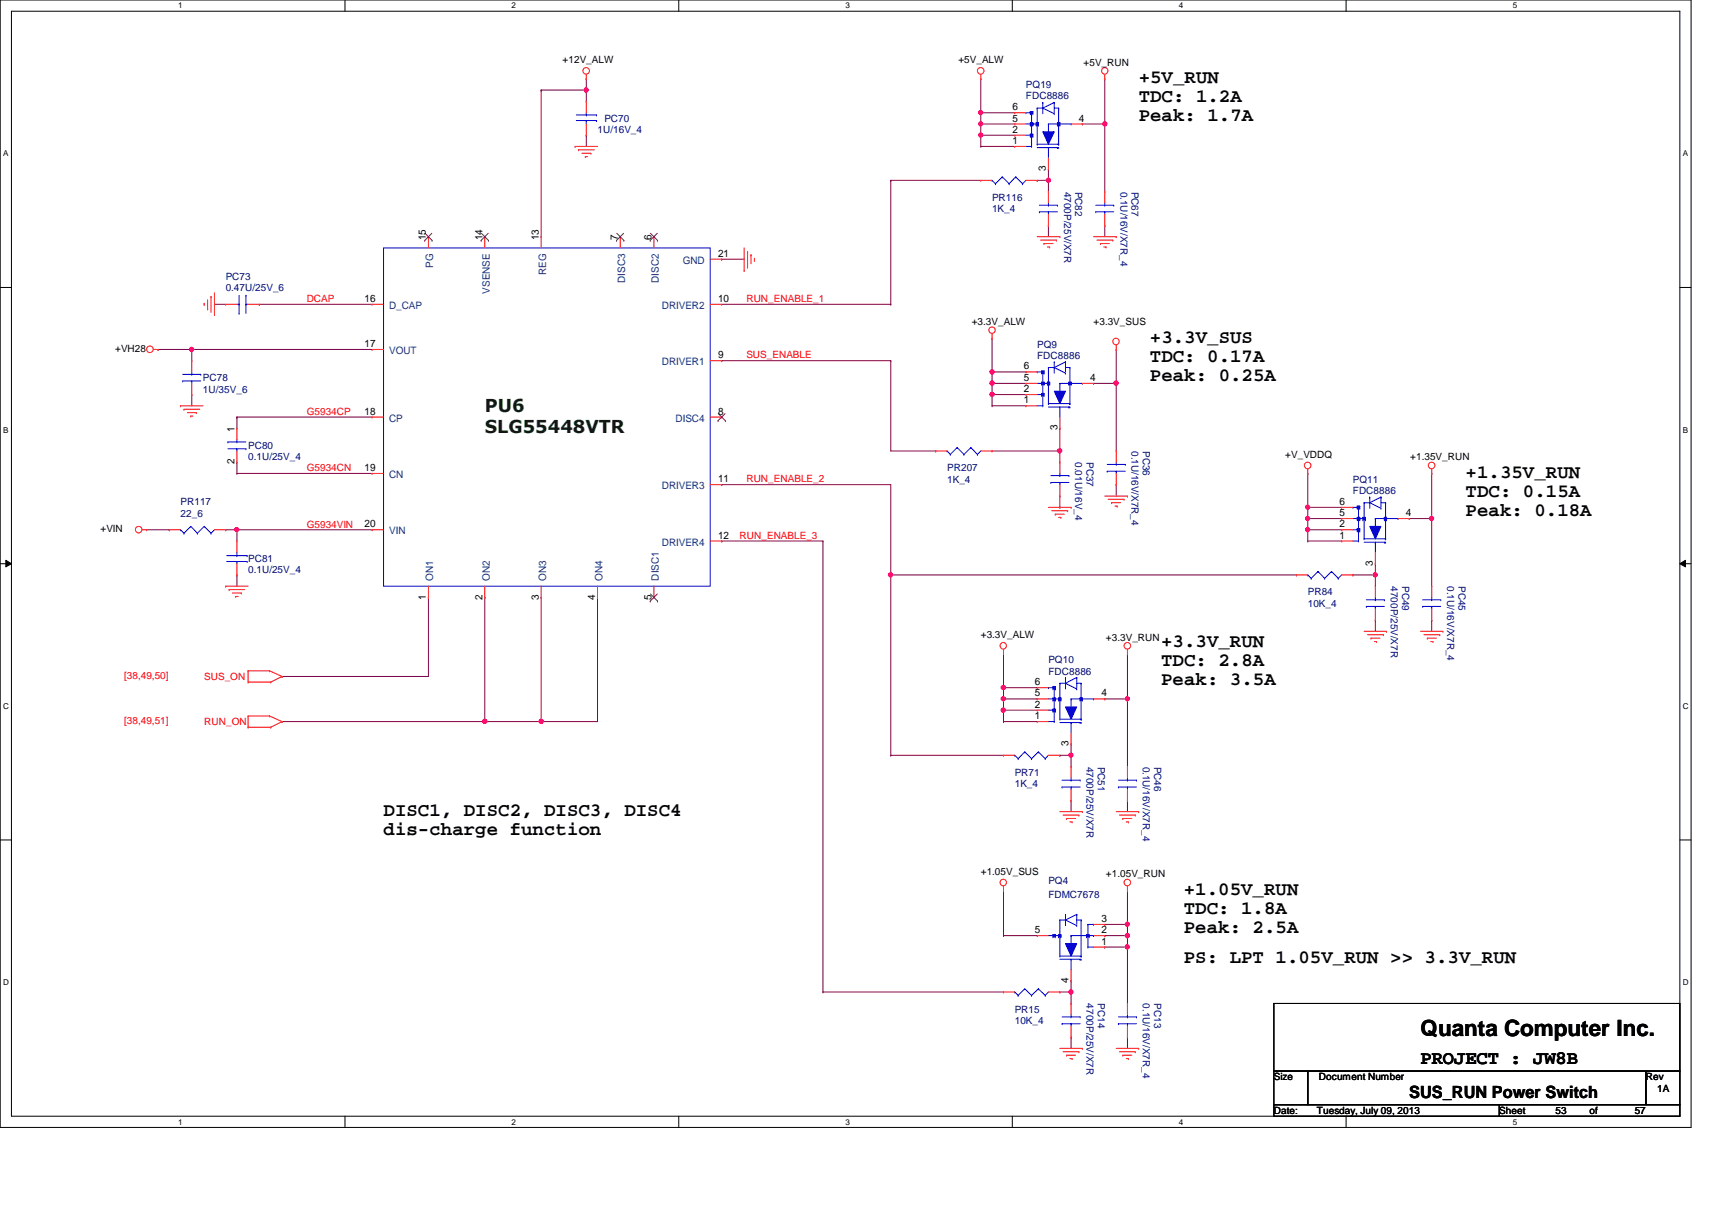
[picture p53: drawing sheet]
<svg xmlns="http://www.w3.org/2000/svg" width="297mm" height="210mm" viewBox="0 0 297 210" stroke-linecap="round" stroke-linejoin="round" font-family="sans-serif">
<defs><g id="words">
<text font-size="3.9" x="246.5" y="179.7">Quanta Computer Inc.</text>
<g font-size="3.3">
<text x="197.6" y="14.4">+5V_RUN</text>
<text x="197.6" y="17.7">TDC: 1.2A</text>
<text x="197.6" y="21">Peak: 1.7A</text>
<text x="199.5" y="59.4">+3.3V_SUS</text>
<text x="199.5" y="62.7">TDC: 0.17A</text>
<text x="199.5" y="66">Peak: 0.25A</text>
<text x="254.3" y="82.9">+1.35V_RUN</text>
<text x="254.3" y="86.2">TDC: 0.15A</text>
<text x="254.3" y="89.5">Peak: 0.18A</text>
<text x="201.5" y="112.2">+3.3V_RUN</text>
<text x="201.5" y="115.5">TDC: 2.8A</text>
<text x="201.5" y="118.8">Peak: 3.5A</text>
<text x="66.5" y="141.6">DISC1, DISC2, DISC3, DISC4</text>
<text x="66.5" y="144.9">dis-charge function</text>
<text x="205.4" y="155.2">+1.05V_RUN</text>
<text x="205.4" y="158.5">TDC: 1.8A</text>
<text x="205.4" y="161.8">Peak: 2.5A</text>
<text x="205.4" y="167">PS: LPT 1.05V_RUN &gt;&gt; 3.3V_RUN</text>
<text x="246.5" y="184.6">PROJECT : JW8B</text>
</g>
<g font-size="3.1" fill="#004000">
<text x="84.1" y="71.5">PU6</text>
<text x="84.1" y="75.1">SLG55448VTR</text>
</g>
<text font-size="2.9" x="244.5" y="190.5">SUS_RUN Power Switch</text>
<g font-size="1.8">
<text x="175.7" y="19.1">6</text>
<text x="175.7" y="21.1">5</text>
<text x="175.7" y="23">2</text>
<text x="187.2" y="21.1">4</text>
<text x="175.7" y="25">1</text>
<text x="181.5" y="29.7" transform="rotate(-90 181.5 29.7)">3</text>
<text x="73.9" y="41.7" transform="rotate(-90 73.9 41.7)">15</text>
<text x="83.7" y="41.7" transform="rotate(-90 83.7 41.7)">14</text>
<text x="93.5" y="41.7" transform="rotate(-90 93.5 41.7)">13</text>
<text x="107.2" y="41.7" transform="rotate(-90 107.2 41.7)">7</text>
<text x="113" y="41.7" transform="rotate(-90 113 41.7)">6</text>
<text x="124.6" y="44.5">21</text>
<text x="63.2" y="52.4">16</text>
<text x="124.6" y="52.4">10</text>
<text x="63.2" y="60.2">17</text>
<text x="124.6" y="62.1">9</text>
<text x="177.6" y="64.1">6</text>
<text x="63.2" y="71.9">18</text>
<text x="124.6" y="71.9">8</text>
<text x="177.6" y="66.1">5</text>
<text x="177.6" y="68">2</text>
<text x="177.6" y="70">1</text>
<text x="189.1" y="66.1">4</text>
<text x="40.7" y="74.9" transform="rotate(-90 40.7 74.9)">1</text>
<text x="183.5" y="74.7" transform="rotate(-90 183.5 74.7)">3</text>
<text x="40.7" y="80.6" transform="rotate(-90 40.7 80.6)">2</text>
<text x="63.2" y="81.7">19</text>
<text x="124.6" y="83.7">11</text>
<text x="232.4" y="87.6">6</text>
<text x="232.4" y="89.5">5</text>
<text x="243.9" y="89.5">4</text>
<text x="63.2" y="91.5">20</text>
<text x="124.6" y="93.4">12</text>
<text x="232.4" y="91.5">2</text>
<text x="232.4" y="93.4">1</text>
<text x="238.2" y="98.2" transform="rotate(-90 238.2 98.2)">3</text>
<text x="73.9" y="104" transform="rotate(-90 73.9 104)">1</text>
<text x="83.7" y="104" transform="rotate(-90 83.7 104)">2</text>
<text x="93.5" y="104" transform="rotate(-90 93.5 104)">3</text>
<text x="103.2" y="104" transform="rotate(-90 103.2 104)">4</text>
<text x="113" y="104" transform="rotate(-90 113 104)">5</text>
<text x="179.6" y="118.9">6</text>
<text x="179.6" y="120.8">5</text>
<text x="179.6" y="122.8">2</text>
<text x="179.6" y="124.8">1</text>
<text x="191.1" y="120.8">4</text>
<text x="185.4" y="129.5" transform="rotate(-90 185.4 129.5)">3</text>
<text x="179.6" y="161.9">5</text>
<text x="191.1" y="161.9">2</text>
<text x="191.1" y="159.9">3</text>
<text x="191.1" y="163.9">1</text>
<text x="185.4" y="170.5" transform="rotate(-90 185.4 170.5)">4</text>
</g>
<g font-size="1.8" fill="#004080">
<text x="75.2" y="46.5" transform="rotate(-90 75.2 46.5)">PG</text>
<text x="94.7" y="47.7" transform="rotate(-90 94.7 47.7)">REG</text>
<text x="118.4" y="45.8">GND</text>
<text x="67.5" y="53.6">D_CAP</text>
<text x="85" y="50.9" transform="rotate(-90 85 50.9)">VSENSE</text>
<text x="108.5" y="49" transform="rotate(-90 108.5 49)">DISC3</text>
<text x="114.3" y="49" transform="rotate(-90 114.3 49)">DISC2</text>
<text x="114.8" y="53.6">DRIVER2</text>
<text x="67.5" y="61.4">VOUT</text>
<text x="114.8" y="63.4">DRIVER1</text>
<text x="67.5" y="73.2">CP</text>
<text x="117.2" y="73.2">DISC4</text>
<text x="67.5" y="82.9">CN</text>
<text x="114.8" y="84.9">DRIVER3</text>
<text x="67.5" y="92.7">VIN</text>
<text x="114.8" y="94.7">DRIVER4</text>
<text x="75.2" y="100.7" transform="rotate(-90 75.2 100.7)">ON1</text>
<text x="85" y="100.7" transform="rotate(-90 85 100.7)">ON2</text>
<text x="94.7" y="100.7" transform="rotate(-90 94.7 100.7)">ON3</text>
<text x="104.5" y="100.7" transform="rotate(-90 104.5 100.7)">ON4</text>
<text x="114.3" y="100.7" transform="rotate(-90 114.3 100.7)">DISC1</text>
</g>
<g font-size="1.7">
<text x="97.6" y="11">+12V_ALW</text>
<text x="166.3" y="11">+5V_ALW</text>
<text x="188" y="11.4">+5V_RUN</text>
<text x="168.6" y="56.3">+3.3V_ALW</text>
<text x="189.7" y="56.3">+3.3V_SUS</text>
<text x="20" y="61">+VH28</text>
<text x="223" y="79.5">+V_VDDQ</text>
<text x="244.7" y="79.8">+1.35V_RUN</text>
<text x="17.4" y="92.3">+VIN</text>
<text x="170.2" y="110.7">+3.3V_ALW</text>
<text x="191.9" y="111.1">+3.3V_RUN</text>
<text x="170.2" y="151.8">+1.05V_SUS</text>
<text x="191.9" y="152.2">+1.05V_RUN</text>
<text x="221" y="187.4">Size</text>
<text x="228.9" y="187.4">Document Number</text>
<text x="285.6" y="187.4">Rev</text>
<text x="287.5" y="189.4">1A</text>
<text x="221" y="193.3">Date:</text>
<text x="228.5" y="193.3">Tuesday, July 09, 2013</text>
<text x="260.1" y="193.3">Sheet</text>
<text x="269.9" y="193.3">53</text>
<text x="275.8" y="193.3">of</text>
<text x="283.6" y="193.3">57</text>
</g>
<g font-size="1.7" fill="#000080">
<text x="178" y="15.3">PQ19</text>
<text x="178" y="17.2">FDC8886</text>
<text x="103.7" y="23.1">1U/16V_4</text>
<text x="104.9" y="21.2">PC70</text>
<text x="172.1" y="34.8">PR116</text>
<text x="184.6" y="33.2" transform="rotate(90 184.6 33.2)">4700P/25V/X7R</text>
<text x="186.6" y="33.2" transform="rotate(90 186.6 33.2)">PC82</text>
<text x="194.4" y="33.2" transform="rotate(90 194.4 33.2)">0.1U/16V/X7R_4</text>
<text x="196.3" y="33.2" transform="rotate(90 196.3 33.2)">PC67</text>
<text x="172.1" y="36.8">1K_4</text>
<text x="39.2" y="48.6">PC73</text>
<text x="39.2" y="50.5">0.47U/25V_6</text>
<text x="180" y="60.3">PQ9</text>
<text x="180" y="62.2">FDC8886</text>
<text x="35.2" y="66.1">PC78</text>
<text x="35.2" y="68.1">1U/35V_6</text>
<text x="43" y="77.9">PC80</text>
<text x="43" y="79.8">0.1U/25V_4</text>
<text x="164.3" y="81.8">PR207</text>
<text x="164.3" y="83.7">1K_4</text>
<text x="186.6" y="80.2" transform="rotate(90 186.6 80.2)">0.01U/16V_4</text>
<text x="188.5" y="80.2" transform="rotate(90 188.5 80.2)">PC37</text>
<text x="196.3" y="78.2" transform="rotate(90 196.3 78.2)">0.1U/16V/X7R_4</text>
<text x="198.3" y="78.2" transform="rotate(90 198.3 78.2)">PC36</text>
<text x="234.7" y="83.7">PQ11</text>
<text x="31.3" y="87.7">PR117</text>
<text x="31.3" y="89.6">22_6</text>
<text x="234.7" y="85.7">FDC8886</text>
<text x="43" y="97.5">PC81</text>
<text x="43" y="99.4">0.1U/25V_4</text>
<text x="241.3" y="101.7" transform="rotate(90 241.3 101.7)">4700P/25V/X7R</text>
<text x="243.3" y="101.7" transform="rotate(90 243.3 101.7)">PC49</text>
<text x="251.1" y="101.7" transform="rotate(90 251.1 101.7)">0.1U/16V/X7R_4</text>
<text x="253.1" y="101.7" transform="rotate(90 253.1 101.7)">PC45</text>
<text x="226.9" y="103.3">PR84</text>
<text x="226.9" y="105.2">10K_4</text>
<text x="181.9" y="115">PQ10</text>
<text x="181.9" y="117">FDC8886</text>
<text x="176.1" y="134.6">PR71</text>
<text x="176.1" y="136.6">1K_4</text>
<text x="188.5" y="133" transform="rotate(90 188.5 133)">4700P/25V/X7R</text>
<text x="190.5" y="133" transform="rotate(90 190.5 133)">PC51</text>
<text x="198.3" y="133" transform="rotate(90 198.3 133)">0.1U/16V/X7R_4</text>
<text x="200.3" y="133" transform="rotate(90 200.3 133)">PC46</text>
<text x="181.9" y="153.4">PQ4</text>
<text x="181.9" y="155.7">FDMC7678</text>
<text x="176.1" y="175.7">PR15</text>
<text x="176.1" y="177.6">10K_4</text>
<text x="188.5" y="174.1" transform="rotate(90 188.5 174.1)">4700P/25V/X7R</text>
<text x="190.5" y="174.1" transform="rotate(90 190.5 174.1)">PC14</text>
<text x="198.3" y="174.1" transform="rotate(90 198.3 174.1)">0.1U/16V/X7R_4</text>
<text x="200.3" y="174.1" transform="rotate(90 200.3 174.1)">PC13</text>
</g>
<g font-size="1.7" fill="#f00">
<text x="53.2" y="52.4">DCAP</text>
<text x="129.5" y="52.4">RUN_ENABLE_1</text>
<text x="129.5" y="62.2">SUS_ENABLE</text>
<text x="53.2" y="72">G5934CP</text>
<text x="53.2" y="81.7">G5934CN</text>
<text x="129.5" y="83.7">RUN_ENABLE_2</text>
<text x="53.2" y="91.5">G5934VIN</text>
<text x="128.3" y="93.5">RUN_ENABLE_3</text>
<text x="21.5" y="117.8">[38,49,50]</text>
<text x="35.4" y="118">SUS_ON</text>
<text x="21.5" y="125.6">[38,49,51]</text>
<text x="35.4" y="125.8">RUN_ON</text>
</g>
<g font-size="1.4">
<text x="30.9" y="1.4">1</text>
<text x="88.8" y="1.4">2</text>
<text x="146.7" y="1.4">3</text>
<text x="204.6" y="1.4">4</text>
<text x="262.5" y="1.4">5</text>
<text x=".5" y="27.1">A</text>
<text x="292" y="27.1">A</text>
<text x=".5" y="75.1">B</text>
<text x="292" y="75.1">B</text>
<text x=".5" y="123">C</text>
<text x="292" y="123">C</text>
<text x=".5" y="170.9">D</text>
<text x="292" y="170.9">D</text>
<text x="30.9" y="195.1">1</text>
<text x="88.8" y="195.1">2</text>
<text x="146.7" y="195.1">3</text>
<text x="204.6" y="195.1">4</text>
<text x="262.5" y="195.1">5</text>
</g>
</g></defs>
<path d="M0 0h293.4v195.6h-293.4zM2 1.9h289.5v191.7h-289.5z" fill="none" stroke="#000" stroke-width=".17"/>
<g fill="#fff">
<path d="M30.9 .2h.8v1.5h-.8z"/>
<path d="M30.9 193.8h.8v1.6h-.8z"/>
</g>
<path d="M59.9 0v1.9M59.9 193.6v2" fill="none" stroke="#000" stroke-width=".17"/>
<g fill="#fff">
<path d="M88.8 .2h.7v1.5h-.7z"/>
<path d="M88.8 193.8h.7v1.6h-.7z"/>
</g>
<path d="M117.8 0v1.9M117.8 193.6v2" fill="none" stroke="#000" stroke-width=".17"/>
<g fill="#fff">
<path d="M146.7 .2h.7v1.5h-.7z"/>
<path d="M146.7 193.8h.7v1.6h-.7z"/>
</g>
<path d="M175.6 0v1.9M175.6 193.6v2" fill="none" stroke="#000" stroke-width=".17"/>
<g fill="#fff">
<path d="M204.6 .2h.7v1.5h-.7z"/>
<path d="M204.6 193.8h.7v1.6h-.7z"/>
</g>
<path d="M233.5 0v1.9M233.5 193.6v2" fill="none" stroke="#000" stroke-width=".17"/>
<g fill="#fff">
<path d="M262.5 .2h.7v1.5h-.7z"/>
<path d="M262.5 193.8h.7v1.6h-.7z"/>
<path d="M.5 25.9h.9v1.5h-.9z"/>
<path d="M292 25.9h.9v1.5h-.9z"/>
<path d="M.5 73.8h.9v1.6h-.9z"/>
<path d="M292 73.8h.9v1.6h-.9z"/>
</g>
<path d="M0 49.9h2M291.5 49.9h1.9" fill="none" stroke="#000" stroke-width=".17"/>
<g fill="#fff">
<path d="M.5 121.8h1v1.5h-1z"/>
<path d="M292 121.8h.9v1.5h-.9z"/>
</g>
<path d="M0 97.8h2M1 97.2l1 .6-1 .5zM291.5 97.8l.9-.6v1.1zM291.5 97.8h1.9" fill="none" stroke="#000" stroke-width=".17"/>
<path d="M1 97.2l1 .6-1 .5zM291.5 97.8l.9-.6v1.1z" fill="#000"/>
<g fill="#fff">
<path d="M.5 169.7h1v1.5h-1z"/>
<path d="M292 169.7h.9v1.5h-.9z"/>
</g>
<path d="M0 145.7h2M291.5 145.7h1.9" fill="none" stroke="#000" stroke-width=".17"/>
<g fill="none" stroke="#800040" stroke-width=".17">
<path d="M154.6 99.7h.1M154.6 99.7h70.4M154.6 99.7v31.3M225 99.7h.1M226.9 88h.1M226.9 88v2M234.7 99.7h.1M238.6 97.8h.1M238.6 97.8v1.9h-3.9M248.4 82.1h.1M248.4 82.1v7.9M248.4 107.6h.1"/>
<path d="M248.4 107.6v1.9"/>
</g>
<circle cx="238.6" cy="99.7" r=".37" fill="#f0f"/>
<circle cx="238.6" cy="99.7" r=".37" fill="none" stroke="#f0f" stroke-width=".17"/>
<path d="M226.9 88h.1M226.9 88h5.9M238.6 107.6h.1M238.6 107.6v1.9" fill="none" stroke="#800040" stroke-width=".17"/>
<circle cx="226.9" cy="88" r=".37" fill="#f0f"/>
<circle cx="226.9" cy="88" r=".37" fill="none" stroke="#f0f" stroke-width=".17"/>
<path d="M226.9 90h.1M226.9 91.9h.1M226.9 93.9h.1M226.9 82.1h.1M226.9 90h5.9M226.9 91.9h5.9M226.9 93.9h5.9M226.9 82.1v5.9M244.5 90h.1M244.5 90h3.9M248.4 90h.1M248.4 90v11.7" fill="none" stroke="#800040" stroke-width=".17"/>
<circle cx="248.4" cy="89.9" r=".37" fill="#f0f"/>
<circle cx="248.4" cy="89.9" r=".37" fill="none" stroke="#f0f" stroke-width=".17"/>
<path d="M226.9 90h.1M226.9 90v1.9" fill="none" stroke="#800040" stroke-width=".17"/>
<circle cx="226.9" cy="91.9" r=".37" fill="#f0f"/>
<circle cx="226.9" cy="91.9" r=".37" fill="none" stroke="#f0f" stroke-width=".17"/>
<circle cx="226.9" cy="89.9" r=".37" fill="#f0f"/>
<circle cx="226.9" cy="89.9" r=".37" fill="none" stroke="#f0f" stroke-width=".17"/>
<path d="M172.1 70.4h.1M172.1 68.5h.1M172.1 70.4h5.9M172.1 68.5h5.9M226.9 91.9h.1M226.9 91.9v2M238.6 99.7h.1M238.6 99.7v2" fill="none" stroke="#800040" stroke-width=".17"/>
<circle cx="172.1" cy="68.4" r=".37" fill="#f0f"/>
<circle cx="172.1" cy="68.4" r=".37" fill="none" stroke="#f0f" stroke-width=".17"/>
<g fill="none" stroke="#800040" stroke-width=".17">
<path d="M172.1 64.5h.1M172.1 66.5h.1M172.1 64.5h5.9M172.1 66.5h5.9M189.7 66.5h.1M193.7 60.6h.1M193.7 60.6v5.9h-4M174.1 119.3h.1M174.1 119.3v1.9M195.6 113.4h.1M195.6 113.4v7.8M183.9 131h.1"/>
<path d="M183.9 131h1.9M195.6 138.9h.1M195.6 138.9v1.9"/>
</g>
<circle cx="185.8" cy="131" r=".37" fill="#f0f"/>
<circle cx="185.8" cy="131" r=".37" fill="none" stroke="#f0f" stroke-width=".17"/>
<path d="M174.1 119.3h.1M174.1 119.3h5.9M185.8 129.1h.1M185.8 138.9h.1M185.8 129.1v1.9M185.8 138.9v1.9" fill="none" stroke="#800040" stroke-width=".17"/>
<circle cx="174.1" cy="119.3" r=".37" fill="#f0f"/>
<circle cx="174.1" cy="119.3" r=".37" fill="none" stroke="#f0f" stroke-width=".17"/>
<g fill="none" stroke="#800040" stroke-width=".17">
<path d="M174.1 113.4h.1M174.1 113.4v5.9M154.6 131h.1M154.6 131h19.5M174.1 121.2h.1M174.1 123.2h.1M174.1 125.2h.1M174.1 121.2h5.9M174.1 123.2h5.9M174.1 125.2h5.9M191.7 121.2h.1M191.7 121.2h3.9"/>
<path d="M195.6 121.2h.1M195.6 121.2v11.8"/>
</g>
<circle cx="195.6" cy="121.2" r=".37" fill="#f0f"/>
<circle cx="195.6" cy="121.2" r=".37" fill="none" stroke="#f0f" stroke-width=".17"/>
<path d="M174.1 121.2h.1M174.1 121.2v2" fill="none" stroke="#800040" stroke-width=".17"/>
<circle cx="174.1" cy="121.2" r=".37" fill="#f0f"/>
<circle cx="174.1" cy="121.2" r=".37" fill="none" stroke="#f0f" stroke-width=".17"/>
<path d="M174.1 123.2h.1M174.1 123.2v2" fill="none" stroke="#800040" stroke-width=".17"/>
<circle cx="174.1" cy="123.2" r=".38" fill="#f0f"/>
<circle cx="174.1" cy="123.2" r=".38" fill="none" stroke="#f0f" stroke-width=".17"/>
<path d="M185.8 131h.1M185.8 131v2M174.1 154.5h.1M174.1 154.5v7.8M195.6 154.5v5.9M183.9 172.1h.1M183.9 172.1h1.9M195.6 179.9h.1M195.6 160.4h.1M195.6 179.9v2" fill="none" stroke="#800040" stroke-width=".17"/>
<circle cx="185.8" cy="172.1" r=".38" fill="#f0f"/>
<circle cx="185.8" cy="172.1" r=".38" fill="none" stroke="#f0f" stroke-width=".17"/>
<path d="M142.8 172.1h.1M142.8 172.1h31.3M174.1 162.3h.1M174.1 162.3h5.9M185.8 170.1h.1M185.8 179.9h.1M185.8 170.1v2M185.8 179.9v2M191.7 162.3h.1M191.7 162.3h3.9" fill="none" stroke="#800040" stroke-width=".17"/>
<circle cx="195.6" cy="162.3" r=".38" fill="#f0f"/>
<circle cx="195.6" cy="162.3" r=".38" fill="none" stroke="#f0f" stroke-width=".17"/>
<path d="M125.2 62.6h.1M125.2 62.6h29.4M154.6 62.6h.1M154.6 62.6v15.6M125.2 84.1h.1M125.2 84.1h29.4v15.6M154.6 99.7h.1M185.8 172.1h.1M185.8 172.1v2M195.6 164.3h.1M195.6 162.3v2" fill="none" stroke="#800040" stroke-width=".17"/>
<circle cx="154.5" cy="99.7" r=".37" fill="#f0f"/>
<circle cx="154.5" cy="99.7" r=".37" fill="none" stroke="#f0f" stroke-width=".17"/>
<g fill="none" stroke="#800040" stroke-width=".17">
<path d="M125.2 45h.1M125.2 45h3.9M41.1 72.3h.1M41.1 72.3v2M41.1 72.3h23.5M39.2 91.9h.1M39.2 91.9h25.4M41.1 82.1h.1M41.1 80.2h.1M41.1 91.9h.1M41.1 82.1h23.5M41.1 80.2v1.9"/>
<path d="M41.1 91.9v2M125.2 93.9h.1M125.2 93.9h17.6M142.8 93.9h.1M142.8 93.9v78.2M48.9 117.3h.1M48.9 117.3h25.4M84.1 125.2h.1M84.1 125.2h9.8"/>
</g>
<circle cx="41.1" cy="91.9" r=".37" fill="#f0f"/>
<circle cx="41.1" cy="91.9" r=".37" fill="none" stroke="#f0f" stroke-width=".17"/>
<path d="M33.3 60.6h.1M33.3 60.6h31.3M41.1 99.7h.1M41.1 99.7v2" fill="none" stroke="#800040" stroke-width=".17"/>
<circle cx="33.2" cy="60.6" r=".37" fill="#f0f"/>
<circle cx="33.2" cy="60.6" r=".37" fill="none" stroke="#f0f" stroke-width=".17"/>
<g fill="none" stroke="#800040" stroke-width=".17">
<path d="M101.7 15.6h.1M101.7 13.7h.1M101.7 13.7v3.9M101.7 23.5h.1M101.7 23.5v1.9M37.2 52.8h.1M37.2 52.8h2M45 52.8h.1M45 52.8h19.6M27.4 60.6h.1M27.4 60.6h5.9M33.3 60.6h.1"/>
<path d="M33.3 68.5h.1M33.3 60.6v2M33.3 68.5v1.9M25.4 91.9h4M29.4 91.9h.1"/>
</g>
<circle cx="101.7" cy="15.6" r=".38" fill="#f0f"/>
<circle cx="101.7" cy="15.6" r=".38" fill="none" stroke="#f0f" stroke-width=".17"/>
<path d="M93.9 15.6h.1M93.9 15.6h7.8M93.9 15.6v25.5M154.6 31.3h.1M154.6 31.3v21.5M154.6 31.3h15.6M74.3 103.6h.1M74.3 103.6v13.7M93.9 103.6h.1M93.9 103.6v21.6M103.7 103.6h.1M103.7 103.6v21.6" fill="none" stroke="#800040" stroke-width=".17"/>
<circle cx="93.9" cy="125.1" r=".38" fill="#f0f"/>
<circle cx="93.9" cy="125.1" r=".38" fill="none" stroke="#f0f" stroke-width=".17"/>
<path d="M48.9 125.2h.1M48.9 125.2h35.2" fill="none" stroke="#800040" stroke-width=".17"/>
<circle cx="84.1" cy="125.1" r=".38" fill="#f0f"/>
<circle cx="84.1" cy="125.1" r=".38" fill="none" stroke="#f0f" stroke-width=".17"/>
<g fill="none" stroke="#800040" stroke-width=".17">
<path d="M170.2 19.6h.1M170.2 19.6v1.9M191.7 13.7h.1M191.7 13.7v7.8M180 31.3h.1M181.9 29.3h.1M181.9 29.3v2h-1.9M191.7 39.1h.1M191.7 39.1v2M84.1 103.6h.1M84.1 103.6v21.6M93.9 125.2h.1"/>
<path d="M93.9 125.2h9.8"/>
</g>
<circle cx="181.9" cy="31.3" r=".37" fill="#f0f"/>
<circle cx="181.9" cy="31.3" r=".37" fill="none" stroke="#f0f" stroke-width=".17"/>
<path d="M170.2 19.6h.1M170.2 19.6h5.9M181.9 39.1h.1M181.9 39.1v2" fill="none" stroke="#800040" stroke-width=".17"/>
<circle cx="170.1" cy="19.5" r=".37" fill="#f0f"/>
<circle cx="170.1" cy="19.5" r=".37" fill="none" stroke="#f0f" stroke-width=".17"/>
<g fill="none" stroke="#800040" stroke-width=".17">
<path d="M170.2 13.7h.1M170.2 13.7v5.9M170.2 21.5h.1M170.2 23.5h.1M170.2 25.4h.1M170.2 21.5h5.9M170.2 23.5h5.9M170.2 25.4h5.9M187.8 21.5h.1M187.8 21.5h3.9M191.7 21.5h.1M191.7 21.5v11.7"/>
<path d="M125.2 52.8h29.4M154.6 52.8h.1"/>
</g>
<circle cx="191.7" cy="21.5" r=".37" fill="#f0f"/>
<circle cx="191.7" cy="21.5" r=".37" fill="none" stroke="#f0f" stroke-width=".17"/>
<path d="M170.2 21.5h.1M170.2 21.5v2" fill="none" stroke="#800040" stroke-width=".17"/>
<circle cx="170.1" cy="23.4" r=".37" fill="#f0f"/>
<circle cx="170.1" cy="23.4" r=".37" fill="none" stroke="#f0f" stroke-width=".17"/>
<circle cx="170.1" cy="21.5" r=".37" fill="#f0f"/>
<circle cx="170.1" cy="21.5" r=".37" fill="none" stroke="#f0f" stroke-width=".17"/>
<path d="M170.2 23.5h.1M170.2 23.5v1.9M181.9 31.3h.1M181.9 31.3v1.9M172.1 64.5h.1M172.1 64.5v2" fill="none" stroke="#800040" stroke-width=".17"/>
<circle cx="172.1" cy="66.5" r=".38" fill="#f0f"/>
<circle cx="172.1" cy="66.5" r=".38" fill="none" stroke="#f0f" stroke-width=".17"/>
<circle cx="172.1" cy="64.5" r=".38" fill="#f0f"/>
<circle cx="172.1" cy="64.5" r=".38" fill="none" stroke="#f0f" stroke-width=".17"/>
<path d="M172.1 66.5h.1M172.1 68.5h.1M172.1 66.5v3.9M193.7 66.5h.1M193.7 66.5v11.7M183.9 88h.1M183.9 86.1v1.9M193.7 84.1h.1M193.7 84.1v2" fill="none" stroke="#800040" stroke-width=".17"/>
<circle cx="193.6" cy="66.5" r=".38" fill="#f0f"/>
<circle cx="193.6" cy="66.5" r=".38" fill="none" stroke="#f0f" stroke-width=".17"/>
<path d="M183.9 78.2h.1M183.9 78.2v2" fill="none" stroke="#800040" stroke-width=".17"/>
<circle cx="183.9" cy="78.2" r=".37" fill="#f0f"/>
<circle cx="183.9" cy="78.2" r=".37" fill="none" stroke="#f0f" stroke-width=".17"/>
<path d="M172.1 58.7h.1M172.1 58.7v5.8M154.6 78.2h7.7M162.3 78.2h.1M172.1 78.2h11.8M183.9 78.2h.1M183.9 74.3h.1M183.9 74.3v3.9M191.7 160.4h.1M191.7 160.4h3.9" fill="none" stroke="#800040" stroke-width=".17"/>
<circle cx="195.6" cy="160.3" r=".37" fill="#f0f"/>
<circle cx="195.6" cy="160.3" r=".37" fill="none" stroke="#f0f" stroke-width=".17"/>
<path d="M191.7 164.3h.1M191.7 164.3h3.9v9.8M195.6 162.3h.1M195.6 174.1h.1M195.6 160.4v1.9" fill="none" stroke="#800040" stroke-width=".17"/>
<circle cx="195.6" cy="164.2" r=".38" fill="#f0f"/>
<circle cx="195.6" cy="164.2" r=".38" fill="none" stroke="#f0f" stroke-width=".17"/>
<g fill="none" stroke="#f00" stroke-width=".17">
<path d="M101.7 13.7h.1M101.7 17.6h.1M101.7 12.9v.8M101.7 17.6v2M170.2 13.7h.1M170.2 12.9v.8M191.7 13.7h.1M191.7 12.9v.8M99.8 25.4h.1M99.8 25.4h3.9M100.4 26h.1M100.4 26h2.7"/>
<path d="M101 26.6h1.5M101.6 27.2h.1M101.6 27.2h.3M101.7 23.5h.1M101.7 21.5v2M102.5 26.6h.1M181.9 33.2h.1M181.9 39.1h.1M181.9 33.2v2M181.9 37.2v1.9M191.7 39.1h.1M191.7 33.2h.1"/>
<path d="M191.7 33.2v2M191.7 37.2v1.9M35.4 52.6h.1M35.4 52.6v.4M36 53.6h.1M36 52v1.6M36.6 51.4h.1M36.6 51.4v2.8M37.2 50.8h.1M37.2 50.8v3.9M129.1 46.9h.1M129.1 43v3.9"/>
<path d="M129.7 46.4h.1M129.7 43.6v2.8M130.3 44.2h.1M130.3 44.2v1.6M130.9 45.2h.1M130.9 44.8v.4M172.1 58.7h.1M172.1 57.9v.8M180 41.1h3.9M180.5 41.7h2.8M181.1 42.2h.1M181.1 42.2h1.6"/>
<path d="M181.7 42.8h.4M182.1 42.8h.1M183.3 41.7h.1M183.9 41.1h.1M189.7 41.1h4M190.3 41.7h2.8M190.9 42.2h.1M190.9 42.2h1.6M191.5 42.8h.4M191.9 42.8h.1M193.1 41.7h.1M193.7 41.1h.1"/>
<path d="M193.7 59.9v.7M26.6 60.6h.8M27.4 60.6h.1M31.3 70.4h.1M31.3 70.4h3.9M31.9 71h.1M31.9 71h2.8M32.5 71.6h1.6M33.1 72.2h.1M33.1 72.2h.4M34.1 71.6h.1M193.7 60.6h.1"/>
<path d="M193.7 78.2h.1M193.7 78.2v2M24.7 91.9h.7M25.4 91.9h.1M29.4 91.9h.1M29.4 91.9h1.9M37.2 91.9h2M39.2 91.9h.1M181.9 88h3.9M182.5 88.6h2.7M183.1 89.2h.1M183.1 89.2h1.6"/>
<path d="M183.7 89.7h.4M183.9 80.2h.1M183.9 86.1h.1M183.9 80.2v1.9M183.9 84.1v2M184.1 89.7h.1M185.2 88.6h.1M185.8 88h.1M191.7 86.1h3.9M192.3 86.6h2.7M192.9 87.2h.1M192.9 87.2h1.5"/>
<path d="M193.5 87.8h.3M193.7 84.1h.1M193.7 82.1v2M193.8 87.8h.1M195 86.6h.1M195.6 86.1h.1M226.9 82.1h.1M226.9 81.4v.7M248.4 82.1h.1M248.4 81.4v.7M39.2 101.7h.1M39.2 101.7h3.8"/>
<path d="M39.7 102.3h.1M39.7 102.3h2.8M40.3 102.9h1.6M40.9 103.5h.1M40.9 103.5h.4M41.9 102.9h.1M43 116.4h.1M43 118.3h.1M43 116.4v1.9M43 116.4h3.8M43 118.3h4M46.8 116.4h.1"/>
<path d="M46.8 116.4l2.1 .9M47 118.3h.1M48.9 117.3h.1M48.9 117.3l-1.9 1M174.1 113.4h.1M174.1 112.6v.8M195.6 113.4h.1M195.6 112.6v.8M236.7 109.5h3.9M237.3 110.1h2.7M237.9 110.7h.1M237.9 110.7h1.5"/>
<path d="M238.5 111.3h.3M238.6 101.7h.1M238.6 107.6h.1M238.6 101.7v1.9M238.6 105.6v2M238.8 111.3h.1M240 110.1h.1M240.6 109.5h.1M246.5 109.5h3.9M247.1 110.1h2.7M247.6 110.7h.1M247.6 110.7h1.6"/>
<path d="M248.2 111.3h.4M248.6 111.3h.1M249.8 110.1h.1M250.4 109.5h.1M43 124.2h.1M43 126.2h.1M43 124.2h3.8M43 126.2h4M43 124.2v2M46.8 124.2h.1M46.8 124.2l2.1 1M47 126.2h.1"/>
<path d="M48.9 125.2h.1M48.9 125.2l-1.9 1M174.1 131h.1M174.1 131h2M181.9 131h2M183.9 131h.1M185.8 133h.1M185.8 138.9h.1M185.8 133v2M185.8 136.9v2M195.6 138.9h.1M195.6 133h.1"/>
<path d="M195.6 133v2M195.6 136.9v2M174.1 154.5h.1M174.1 153.7v.8M183.9 140.8h3.9M184.4 141.4h2.8M185 142h.1M185 142h1.6M185.6 142.6h.4M186 142.6h.1M187.2 141.4h.1M187.8 140.8h.1"/>
<path d="M193.7 140.8h3.9M194.2 141.4h2.8M194.8 142h.1M194.8 142h1.6M195.4 142.6h.4M195.6 154.5h.1M195.6 153.7v.8M195.8 142.6h.1M197 141.4h.1M197.6 140.8h.1M183.9 181.9h3.9M184.4 182.5h2.8"/>
<path d="M185 183h.1M185 183h1.6M185.6 183.6h.4M186 183.6h.1M187.2 182.5h.1M187.8 181.9h.1M193.7 181.9h3.9M194.2 182.5h2.8M194.8 183h.1M194.8 183h1.6M195.4 183.6h.4M195.8 183.6h.1"/>
<path d="M197 182.5h.1M197.6 181.9h.1"/>
<circle cx="101.7" cy="12.3" r=".57"/>
<circle cx="170.2" cy="12.3" r=".57"/>
<circle cx="191.7" cy="12.3" r=".56"/>
<circle cx="172.1" cy="57.3" r=".56"/>
<circle cx="193.6" cy="59.2" r=".56"/>
<circle cx="26" cy="60.6" r=".57"/>
<circle cx="24.1" cy="91.9" r=".57"/>
<circle cx="226.9" cy="80.7" r=".57"/>
<circle cx="248.4" cy="80.7" r=".57"/>
<circle cx="174.1" cy="112" r=".56"/>
<circle cx="195.6" cy="112" r=".57"/>
<circle cx="174.1" cy="153.1" r=".56"/>
<circle cx="195.6" cy="153.1" r=".57"/>
</g>
<path d="M221 174.1h70.5v11.7h-70.5zM221 185.8h5.9v5.8h-5.9zM221 191.6h39.1v2h-39.1zM226.9 185.8h58.7v5.8h-58.7zM260.1 191.6h31.4v2h-31.4zM285.6 185.8h5.9v5.8h-5.9z" fill="none" stroke="#000" stroke-width=".17"/>
<g fill="none" stroke="#00f" stroke-width=".17">
<path d="M100 19.9h3.5M101.7 19.9h.1M101.7 19.6v.3M103.5 19.9h.1M100 20.9h3.5M101.7 20.9h.1M101.7 20.9v.6M103.5 20.9h.1M180.3 36.7h.1M180.3 36.7h3.2M180.3 35.6h3.2M181.9 35.6h.1"/>
<path d="M181.9 36.7h.1M181.9 35.2v.4M181.9 36.7v.5M183.5 35.6h.1M190.1 36.7h.1M190.1 36.7h3.1M190.1 35.6h3.1M191.7 36.7h.1M191.7 35.6h.1M191.7 35.2v.4M191.7 36.7v.5M193.2 35.6h.1"/>
<path d="M31.3 91.9h.1M31.3 91.9l.6 .6M31.9 92.5h.1M33.1 91.3h.1M33.1 91.3l1.1 1.2M33.1 91.3l-1.2 1.2M34.2 92.5h.1M35.4 91.3h.1M35.4 91.3l1.2 1.2M35.4 91.3l-1.2 1.2M36.6 92.5h.1M37.2 91.9l-.6 .6"/>
<path d="M182.3 83.7h.1M182.3 83.7h3.2M182.3 82.5h3.2M183.9 82.5h.1M183.9 83.7h.1M183.9 82.1v.4M183.9 83.7v.4M185.5 82.5h.1M192.1 81.7h.1M192.1 80.6h3.1M192.1 81.7h3.1M193.7 81.7h.1"/>
<path d="M193.7 80.6h.1M193.7 80.2v.4M193.7 81.7v.4M195.2 80.6h.1M237.1 105.2h.1M237.1 105.2h3.1M237.1 104.1h3.1M238.6 104.1h.1M238.6 105.2h.1M238.6 103.6v.5M238.6 105.2v.4M240.2 104.1h.1"/>
<path d="M176.1 131h.1M176.1 131l.6 .6M176.7 131.6h.1M177.8 130.4h.1M177.8 130.4l1.2 1.2M177.8 130.4l-1.1 1.2M179 131.6h.1M180.2 130.4h.1M180.2 130.4l1.2 1.2M180.2 130.4l-1.2 1.2M181.4 131.6h.1M181.9 131l-.5 .6"/>
<path d="M184.3 136.5h.1M184.3 136.5h3.1M184.3 135.3h3.1M185.8 135.3h.1M185.8 136.5h.1M185.8 135v.3M185.8 136.5v.4M187.4 135.3h.1M194.1 136.5h.1M194.1 136.5h3.1M194.1 135.3h3.1M195.6 136.5h.1"/>
<path d="M195.6 135.3h.1M195.6 135v.3M195.6 136.5v.4M197.2 135.3h.1"/>
</g>
<path d="M237.7 91.3h1.9l-1 2.2z" fill="#00f"/>
<g fill="none" stroke="#00f" stroke-width=".17">
<path d="M234.7 88h.1M234.7 91.9h1M234.7 90h2M234.7 93.9h1M234.7 88h1M235.5 87.8h.1M235.5 88.2h.1M235.5 88h.1M235.5 89.7h.1M235.5 90.2h.1M235.5 91.7h.1M235.5 92.1h.1"/>
<path d="M235.5 87.8v.4M235.5 89.7v.5M235.5 91.7v.4M235.5 87.8h.4M235.5 88.2h.4M235.5 89.7h.4M235.5 90.2h.4M235.5 91.7h.4M235.5 92.1h.4M235.7 91.9h.1M235.7 87.8h.1M235.7 90h.1"/>
<path d="M235.7 93.9h.1M235.7 91.7h.1M235.7 88h.1M235.7 88v5.9M235.9 87.8h.1M235.9 88.2h.1M235.9 90h.1M235.9 89.7h.1M235.9 90.2h.1M235.9 92.1h.1M235.9 91.7h.1M235.9 87.8v.4"/>
<path d="M235.9 89.7v.5M235.9 91.7v.4M236.5 89.7h.1M236.5 90.2h.1M236.5 89.7h.4M236.5 90.2h.4M236.5 89.7v.5M236.7 93.5h.1M236.7 90h.1M236.7 87.2h.1M236.7 94.1h3.7M236.7 93.5h3.7"/>
<path d="M236.7 87.2v6.3M236.7 87.2h1M236.9 89.7h.1M236.9 90.2h.1M236.9 90h.1M236.9 89.7v.5M237.7 91.3h1.9l-1 2.2zM237.7 86.2h.1M237.7 87.2h.1M237.7 86.2v2M237.7 87.2l1.9 1M238.6 94.1h.1"/>
<path d="M238.6 90h.1M238.6 90v1.3M238.6 94.1v1.7M238.6 90h4M239.6 86.2h.1M239.6 88.2h.1M239.6 86.2v1.8M239.6 87.2h.8M239.6 86.2l-1.9 1M240.2 94.1h.1M240.2 90.2h.1M240.2 89.7h.1"/>
<path d="M240.2 90h.1M240.2 89.7h.4M240.2 90.2h.4M240.2 89.7v.5M240.4 94.1h.1M240.4 93.5h.1M240.4 87.2h.1M240.4 87.2v6.3M240.6 90.2h.1M240.6 89.7h.1M240.6 89.7v.5M242.6 90h.1"/>
</g>
<path d="M232.8 88h.1M232.8 90h.1M232.8 91.9h.1M232.8 93.9h.1M232.8 88h1.9M232.8 90h1.9M232.8 91.9h1.9M232.8 93.9h1.9M238.6 97.8h.1M238.6 95.8v2M242.6 90h1.9M244.5 90h.1" fill="none" stroke="#f00" stroke-width=".17"/>
<path d="M180.9 22.9h2l-1 2.1z" fill="#00f"/>
<g fill="none" stroke="#00f" stroke-width=".17">
<path d="M178 19.6h.1M178 19.6h1M178.8 19.3h.1M178.8 19.7h.1M178.8 19.6h.1M178.8 19.3v.4M178.8 19.3h.4M178.8 19.7h.4M179 19.3h.1M179 19.6h.1M179 19.6v5.8M179.2 19.3h.1"/>
<path d="M179.2 19.7h.1M179.2 19.3v.4M180 18.8h.1M180 18.8v6.2M180 18.8h.9M180.9 17.8h.1M180.9 18.8h.1M180.9 17.8v1.9M180.9 18.8l2 .9M182.9 17.8h.1M182.9 19.7h.1M182.9 17.8v1.8"/>
<path d="M182.9 18.8h.8M182.9 17.8l-2 1M183.7 18.8h.1M183.7 18.8v6.2M178 23.5h1M178 21.5h2M178 25.4h1M178.8 21.3h.1M178.8 21.7h.1M178.8 23.3h.1M178.8 23.7h.1M178.8 21.3v.4"/>
<path d="M178.8 23.3v.4M178.8 21.3h.4M178.8 21.7h.4M178.8 23.3h.4M178.8 23.7h.4M179 23.5h.1M179 21.5h.1M179 25.4h.1M179 23.3h.1M179.2 21.5h.1M179.2 21.3h.1M179.2 21.7h.1"/>
<path d="M179.2 23.7h.1M179.2 23.3h.1M179.2 21.3v.4M179.2 23.3v.4M179.8 21.3h.1M179.8 21.7h.1M179.8 21.3h.4M179.8 21.7h.4M179.8 21.3v.4M180 25h.1M180 21.5h.1M180 25.6h3.7"/>
<path d="M180 25h3.7M180.2 21.3h.1M180.2 21.7h.1M180.2 21.5h.1M180.2 21.3v.4M180.9 22.9h2l-1 2.1zM181.9 25.6h.1M181.9 21.5h.1M181.9 21.5v1.4M181.9 25.6v1.8M181.9 21.5h3.9M183.5 25.6h.1"/>
<path d="M183.5 21.7h.1M183.5 21.3h.1M183.5 21.5h.1M183.5 21.3h.4M183.5 21.7h.4M183.5 21.3v.4M183.7 25.6h.1M183.7 25h.1M183.9 21.7h.1M183.9 21.3h.1M183.9 21.3v.4M185.8 21.5h.1"/>
<path d="M41.1 52.8h.4M41.5 52.8h.1M41.5 54.4h.1M41.5 51.2v3.2M42.7 51.2h.1M42.7 52.8h.1M42.7 52.8h.3M42.7 51.2v3.2M66.5 43h56.7v58.7h-56.7zM31.7 66.1h.1M31.7 66.1h3.1M31.7 64.9h3.1"/>
<path d="M33.3 64.9h.1M33.3 66.1h.1M33.3 64.5v.4M33.3 66.1v.4M34.8 64.9h.1M39.5 76.7h.1M39.5 77.9h3.2M39.5 76.7h3.2M41.1 76.7h.1M41.1 77.9h.1M41.1 76.3v.4M41.1 77.9v.3"/>
<path d="M42.7 77.9h.1M246.8 105.2h.1M246.8 104.1h3.2M246.8 105.2h3.2M248.4 105.2h.1M248.4 104.1h.1M248.4 103.6v.5M248.4 105.2v.4M250 104.1h.1M176.1 172.1h.1M176.1 172.1l.6 .6M176.7 172.7h.1"/>
<path d="M177.8 171.5h.1M177.8 171.5l1.2 1.2M177.8 171.5l-1.1 1.2M179 172.7h.1M180.2 171.5h.1M180.2 171.5l1.2 1.2M180.2 171.5l-1.2 1.2M181.4 172.7h.1M181.9 172.1l-.5 .6"/>
</g>
<g fill="none" stroke="#f00" stroke-width=".17">
<path d="M176.1 19.6h.1M176.1 19.6h1.9M176.1 21.5h.1M176.1 23.5h.1M176.1 25.4h.1M176.1 21.5h1.9M176.1 23.5h1.9M176.1 25.4h1.9M181.9 29.3h.1M181.9 27.4v1.9M185.8 21.5h2M187.8 21.5h.1"/>
<path d="M39.2 52.8h.1M39.2 52.8h1.9M43 52.8h2M45 52.8h.1M64.6 52.8h.1M64.6 52.8h1.9M74.3 41.1h.1M74.3 41.1v1.9M84.1 41.1h.1M84.1 41.1v1.9M93.9 41.1h.1M93.9 41.1v1.9"/>
<path d="M107.6 41.1h.1M107.6 41.1v1.9M113.4 41.1h.1M113.4 41.1v1.9M123.2 52.8h2M123.2 45h2M125.2 52.8h.1M125.2 45h.1M33.3 62.6h.1M33.3 68.5h.1M33.3 62.6v1.9M33.3 66.5v2"/>
<path d="M41.1 74.3h.1M41.1 74.3v2M41.1 78.2v2M64.6 72.3h.1M64.6 60.6h.1M64.6 72.3h1.9M64.6 60.6h1.9M123.2 72.3h2M123.2 62.6h2M125.2 62.6h.1M125.2 72.3h.1M41.1 80.2h.1"/>
<path d="M64.6 82.1h.1M64.6 91.9h.1M64.6 82.1h1.9M64.6 91.9h1.9M123.2 93.9h2M123.2 84.1h2M125.2 93.9h.1M125.2 84.1h.1M74.3 103.6h.1M74.3 101.7v1.9M84.1 103.6h.1M84.1 101.7v1.9"/>
<path d="M93.9 103.6h.1M93.9 101.7v1.9M103.7 103.6h.1M103.7 101.7v1.9M113.4 103.6h.1M113.4 101.7v1.9M248.4 107.6h.1M248.4 101.7h.1M248.4 101.7v1.9M248.4 105.6v2M174.1 172.1h.1M174.1 172.1h2"/>
<path d="M181.9 172.1h2M183.9 172.1h.1"/>
</g>
<g fill="none" stroke="#804000" stroke-width=".17">
<path d="M73.7 41.7h.1M73.7 40.5l1.3 1.2M74.9 40.5l-1.2 1.2M75 41.7h.1M83.5 41.7h.1M83.5 40.5l1.2 1.2M84.7 40.5l-1.2 1.2M84.7 41.7h.1M107 41.7h.1M107 40.5l1.2 1.2M108.2 40.5l-1.2 1.2M108.2 41.7h.1"/>
<path d="M112.8 41.7h.1M112.9 40.5l1.2 1.2M114 40.5l-1.2 1.2M114.1 41.7h.1M124.6 73h.1M124.6 71.8l1.3 1.2M125.8 71.8l-1.2 1.2M125.9 73h.1M112.8 104.3h.1M112.9 103l1.2 1.3M114 103l-1.2 1.3M114.1 104.3h.1"/>
</g>
<path d="M184.9 163.7h1.9l-1 2.2z" fill="#00f"/>
<g fill="none" stroke="#00f" stroke-width=".17">
<path d="M183.9 159.6h.1M183.9 159.6v6.3M183.9 159.6h1M184.9 158.6h.1M184.9 159.6h.1M184.9 158.6v2M184.9 159.6l1.9 1M186.8 158.6h.1M186.8 158.6v1.8M186.8 159.6h.8M186.8 158.6l-1.9 1M187.6 159.6h.1"/>
<path d="M187.6 159.6v6.3M181.9 162.3h2M182.7 162.1h.1M182.7 162.5h.1M182.7 162.1h.4M182.7 162.1v.4M182.7 162.5h.4M182.9 162.3h.1M183.1 162.3h.1M183.1 162.1h.1M183.1 162.5h.1M183.1 162.1v.4"/>
<path d="M183.7 162.1h.1M183.7 162.5h.1M183.7 162.1h.4M183.7 162.5h.4M183.7 162.1v.4M183.9 165.9h.1M183.9 162.3h.1M183.9 166.4h3.7M183.9 165.9h3.7M184.1 162.1h.1M184.1 162.5h.1M184.1 162.3h.1"/>
<path d="M184.1 162.1v.4M184.9 163.7h1.9l-1 2.2zM185.8 166.4h.1M185.8 162.3h.1M185.8 162.3v1.4M185.8 166.4v1.8M185.8 162.3h3.9M186.8 160.6h.1M187.4 166.4h.1M187.6 166.4h.1M187.6 165.9h.1M188.5 162.5h.1"/>
<path d="M188.5 162.1h.1M188.5 162.3h.1M188.5 162.1h.5M188.5 162.5h.5M188.5 162.1v.4M188.8 164.3h.1M188.8 160.4h.1M188.8 162.3h.1M188.8 164.3h.9M188.8 160.4v3.9M188.8 160.4h.9M189 162.5h.1"/>
<path d="M189 162.1h.1M189 162.1v.4M189.7 160.4h.1M189.7 162.3h.1"/>
</g>
<path d="M180 162.3h.1M180 162.3h1.9M185.8 170.1h.1M185.8 168.2v1.9M189.7 162.3h2M189.7 160.4h2M189.7 164.3h2M191.7 162.3h.1M191.7 160.4h.1M191.7 164.3h.1" fill="none" stroke="#f00" stroke-width=".17"/>
<path d="M184.9 122.6h1.9l-1 2.2z" fill="#00f"/>
<g fill="none" stroke="#00f" stroke-width=".17">
<path d="M172.1 31.3h.1M172.1 31.3l.6 .6M172.7 31.9h.1M173.9 30.7h.1M173.9 30.7l1.2 1.2M173.9 30.7l-1.2 1.2M175.1 31.9h.1M176.2 30.7h.1M176.2 30.7l1.2 1.2M176.2 30.7l-1.1 1.2M177.4 31.9h.1M178 31.3l-.6 .6"/>
<path d="M164.3 78.2h.1M164.3 78.2l.6 .6M164.9 78.8h.1M166.1 77.6h.1M166.1 77.6l1.2 1.2M166.1 77.6l-1.2 1.2M167.3 78.8h.1M168.4 77.6h.1M168.4 77.6l1.2 1.2M168.4 77.6l-1.1 1.2M169.6 78.8h.1M170.2 78.2l-.6 .6"/>
<path d="M39.3 96.4h3.6M39.3 97.4h3.6M41.1 97.4h.1M41.1 96.4h.1M41.1 95.8v.6M41.1 97.4v.4M42.9 96.4h.1M42.9 97.4h.1M226.9 99.7h.1M226.9 99.7l.6 .6M228.7 99.1h.1M228.7 99.1l1.1 1.2"/>
<path d="M228.7 99.1l-1.2 1.2M231 99.1h.1M231 99.1l1.2 1.2M231 99.1l-1.2 1.2M232.8 99.7l-.6 .6M181.9 119.3h.1M181.9 119.3h1M182.7 119.1h.1M182.7 119.5h.1M182.7 119.3h.1M182.7 119.1v.4M182.7 119.1h.4"/>
<path d="M182.7 119.5h.4M182.9 119.1h.1M182.9 119.3h.1M182.9 119.3v5.9M183.1 119.1h.1M183.1 119.5h.1M183.1 119.1v.4M183.9 118.5h.1M183.9 118.5v6.3M183.9 118.5h1M184.9 117.5h.1M184.9 118.5h.1"/>
<path d="M184.9 117.5v2M184.9 118.5l1.9 1M186.8 117.5h.1M186.8 119.5h.1M186.8 117.5v1.8M186.8 118.5h.8M186.8 117.5l-1.9 1M187.6 118.5h.1M187.6 118.5v6.3M227.5 100.3h.1M229.8 100.3h.1M232.2 100.3h.1"/>
<path d="M181.9 123.2h1M181.9 121.2h2M181.9 125.2h1M182.7 121.1h.1M182.7 121.5h.1M182.7 123h.1M182.7 123.4h.1M182.7 121.1v.4M182.7 123v.4M182.7 121.1h.4M182.7 121.5h.4M182.7 123h.4"/>
<path d="M182.7 123.4h.4M182.9 123.2h.1M182.9 121.2h.1M182.9 125.2h.1M182.9 123h.1M183.1 121.2h.1M183.1 121.1h.1M183.1 121.5h.1M183.1 123.4h.1M183.1 123h.1M183.1 121.1v.4M183.1 123v.4"/>
<path d="M183.7 121.1h.1M183.7 121.5h.1M183.7 121.1h.4M183.7 121.5h.4M183.7 121.1v.4M183.9 124.8h.1M183.9 121.2h.1M183.9 125.3h3.7M183.9 124.8h3.7M184.1 121.1h.1M184.1 121.5h.1M184.1 121.2h.1"/>
<path d="M184.1 121.1v.4M184.9 122.6h1.9l-1 2.2zM185.8 125.3h.1M185.8 121.2h.1M185.8 121.2v1.4M185.8 125.3v1.8M185.8 121.2h3.9M187.4 125.3h.1M187.4 121.5h.1M187.4 121.1h.1M187.4 121.2h.1M187.4 121.1h.4"/>
<path d="M187.4 121.5h.4M187.4 121.1v.4M187.6 125.3h.1M187.6 124.8h.1M187.8 121.5h.1M187.8 121.1h.1M187.8 121.1v.4M189.7 121.2h.1M184.3 177.6h.1M184.3 177.6h3.1M184.3 176.4h3.1M185.8 176.4h.1"/>
<path d="M185.8 177.6h.1M185.8 176v.4M185.8 177.6v.4M187.4 176.4h.1M194.1 177.6h.1M194.1 177.6h3.1M194.1 176.4h3.1M195.6 177.6h.1M195.6 176.4h.1M195.6 176v.4M195.6 177.6v.4M197.2 176.4h.1"/>
</g>
<g fill="none" stroke="#f00" stroke-width=".17">
<path d="M170.2 31.3h.1M170.2 31.3h1.9M178 31.3h2M180 31.3h.1M162.3 78.2h.1M162.3 78.2h2M170.2 78.2h1.9M172.1 78.2h.1M41.1 99.7h.1M41.1 93.9h.1M41.1 93.9v1.9M41.1 97.8v1.9"/>
<path d="M225 99.7h.1M225 99.7h1.9M232.8 99.7h1.9M234.7 99.7h.1M180 119.3h.1M180 119.3h1.9M180 121.2h.1M180 123.2h.1M180 125.2h.1M180 121.2h1.9M180 123.2h1.9M180 125.2h1.9"/>
<path d="M185.8 129.1h.1M185.8 127.1v2M189.7 121.2h2M191.7 121.2h.1M185.8 174.1h.1M185.8 179.9h.1M185.8 174.1v1.9M185.8 178v1.9M195.6 179.9h.1M195.6 174.1h.1M195.6 174.1v1.9M195.6 178v1.9"/>
</g>
<path d="M182.9 67.9h2l-1 2.1z" fill="#00f"/>
<g fill="none" stroke="#00f" stroke-width=".17">
<path d="M180 64.5h.1M180 68.5h.9M180 66.5h1.9M180 70.4h.9M180 64.5h.9M180.8 64.3h.1M180.8 64.7h.1M180.8 64.5h.1M180.8 66.3h.1M180.8 66.7h.1M180.8 68.2h.1M180.8 68.6h.1"/>
<path d="M180.8 64.3v.4M180.8 66.3v.4M180.8 68.2v.4M180.8 64.3h.3M180.8 64.7h.3M180.8 66.3h.3M180.8 66.7h.3M180.8 68.2h.3M180.8 68.6h.3M180.9 68.5h.1M180.9 64.3h.1M180.9 66.5h.1"/>
<path d="M180.9 70.4h.1M180.9 68.2h.1M180.9 64.5h.1M180.9 64.5v5.9M181.1 64.3h.1M181.1 64.7h.1M181.1 66.5h.1M181.1 66.3h.1M181.1 66.7h.1M181.1 68.6h.1M181.1 68.2h.1M181.1 64.3v.4"/>
<path d="M181.1 66.3v.4M181.1 68.2v.4M181.7 66.3h.1M181.7 66.7h.1M181.7 66.3h.4M181.7 66.7h.4M181.7 66.3v.4M181.9 70h.1M181.9 66.5h.1M181.9 63.8h.1M181.9 70.6h3.7M181.9 70h3.7"/>
<path d="M181.9 63.8v6.2M181.9 63.8h1M182.1 66.3h.1M182.1 66.7h.1M182.1 66.5h.1M182.1 66.3v.4M182.9 67.9h2l-1 2.1zM182.9 62.8h.1M182.9 63.8h.1M182.9 62.8v1.9M182.9 63.8l2 .9M183.9 70.6h.1"/>
<path d="M183.9 66.5h.1M183.9 66.5v1.4M183.9 70.6v1.7M183.9 66.5h3.9M184.9 62.8h.1M184.9 64.7h.1M184.9 62.8v1.7M184.9 63.8h.7M184.9 62.8l-2 1M185.5 70.6h.1M185.5 66.7h.1M185.5 66.3h.1"/>
<path d="M185.5 66.5h.1M185.5 66.3h.3M185.5 66.7h.3M185.5 66.3v.4M185.6 70.6h.1M185.6 70h.1M185.6 63.8h.1M185.6 63.8v6.2M185.8 66.7h.1M185.8 66.3h.1M185.8 66.3v.4M187.8 66.5h.1"/>
</g>
<path d="M178 64.5h.1M178 66.5h.1M178 68.5h.1M178 70.4h.1M178 64.5h2M178 66.5h2M178 68.5h2M178 70.4h2M183.9 74.3h.1M183.9 72.3v2M187.8 66.5h1.9M189.7 66.5h.1" fill="none" stroke="#f00" stroke-width=".17"/>
<circle cx="238.6" cy="99.7" r=".37" fill="#f0f"/>
<circle cx="238.6" cy="99.7" r=".37" fill="none" stroke="#f0f" stroke-width=".17"/>
<circle cx="226.9" cy="88" r=".37" fill="#f0f"/>
<circle cx="226.9" cy="88" r=".37" fill="none" stroke="#f0f" stroke-width=".17"/>
<circle cx="248.4" cy="89.9" r=".37" fill="#f0f"/>
<circle cx="248.4" cy="89.9" r=".37" fill="none" stroke="#f0f" stroke-width=".17"/>
<circle cx="226.9" cy="91.9" r=".37" fill="#f0f"/>
<circle cx="226.9" cy="91.9" r=".37" fill="none" stroke="#f0f" stroke-width=".17"/>
<circle cx="226.9" cy="89.9" r=".37" fill="#f0f"/>
<circle cx="226.9" cy="89.9" r=".37" fill="none" stroke="#f0f" stroke-width=".17"/>
<circle cx="172.1" cy="68.4" r=".37" fill="#f0f"/>
<circle cx="172.1" cy="68.4" r=".37" fill="none" stroke="#f0f" stroke-width=".17"/>
<circle cx="185.8" cy="131" r=".37" fill="#f0f"/>
<circle cx="185.8" cy="131" r=".37" fill="none" stroke="#f0f" stroke-width=".17"/>
<circle cx="174.1" cy="119.3" r=".37" fill="#f0f"/>
<circle cx="174.1" cy="119.3" r=".37" fill="none" stroke="#f0f" stroke-width=".17"/>
<circle cx="195.6" cy="121.2" r=".37" fill="#f0f"/>
<circle cx="195.6" cy="121.2" r=".37" fill="none" stroke="#f0f" stroke-width=".17"/>
<circle cx="174.1" cy="121.2" r=".37" fill="#f0f"/>
<circle cx="174.1" cy="121.2" r=".37" fill="none" stroke="#f0f" stroke-width=".17"/>
<circle cx="174.1" cy="123.2" r=".38" fill="#f0f"/>
<circle cx="174.1" cy="123.2" r=".38" fill="none" stroke="#f0f" stroke-width=".17"/>
<circle cx="185.8" cy="172.1" r=".38" fill="#f0f"/>
<circle cx="185.8" cy="172.1" r=".38" fill="none" stroke="#f0f" stroke-width=".17"/>
<circle cx="195.6" cy="162.3" r=".38" fill="#f0f"/>
<circle cx="195.6" cy="162.3" r=".38" fill="none" stroke="#f0f" stroke-width=".17"/>
<circle cx="154.5" cy="99.7" r=".37" fill="#f0f"/>
<circle cx="154.5" cy="99.7" r=".37" fill="none" stroke="#f0f" stroke-width=".17"/>
<circle cx="41.1" cy="91.9" r=".37" fill="#f0f"/>
<circle cx="41.1" cy="91.9" r=".37" fill="none" stroke="#f0f" stroke-width=".17"/>
<circle cx="33.2" cy="60.6" r=".37" fill="#f0f"/>
<circle cx="33.2" cy="60.6" r=".37" fill="none" stroke="#f0f" stroke-width=".17"/>
<circle cx="101.7" cy="15.6" r=".38" fill="#f0f"/>
<circle cx="101.7" cy="15.6" r=".38" fill="none" stroke="#f0f" stroke-width=".17"/>
<circle cx="93.9" cy="125.1" r=".38" fill="#f0f"/>
<circle cx="93.9" cy="125.1" r=".38" fill="none" stroke="#f0f" stroke-width=".17"/>
<circle cx="84.1" cy="125.1" r=".38" fill="#f0f"/>
<circle cx="84.1" cy="125.1" r=".38" fill="none" stroke="#f0f" stroke-width=".17"/>
<circle cx="181.9" cy="31.3" r=".37" fill="#f0f"/>
<circle cx="181.9" cy="31.3" r=".37" fill="none" stroke="#f0f" stroke-width=".17"/>
<circle cx="170.1" cy="19.5" r=".37" fill="#f0f"/>
<circle cx="170.1" cy="19.5" r=".37" fill="none" stroke="#f0f" stroke-width=".17"/>
<circle cx="191.7" cy="21.5" r=".37" fill="#f0f"/>
<circle cx="191.7" cy="21.5" r=".37" fill="none" stroke="#f0f" stroke-width=".17"/>
<circle cx="170.1" cy="23.4" r=".37" fill="#f0f"/>
<circle cx="170.1" cy="23.4" r=".37" fill="none" stroke="#f0f" stroke-width=".17"/>
<circle cx="170.1" cy="21.5" r=".37" fill="#f0f"/>
<circle cx="170.1" cy="21.5" r=".37" fill="none" stroke="#f0f" stroke-width=".17"/>
<circle cx="172.1" cy="66.5" r=".38" fill="#f0f"/>
<circle cx="172.1" cy="66.5" r=".38" fill="none" stroke="#f0f" stroke-width=".17"/>
<circle cx="172.1" cy="64.5" r=".38" fill="#f0f"/>
<circle cx="172.1" cy="64.5" r=".38" fill="none" stroke="#f0f" stroke-width=".17"/>
<circle cx="193.6" cy="66.5" r=".38" fill="#f0f"/>
<circle cx="193.6" cy="66.5" r=".38" fill="none" stroke="#f0f" stroke-width=".17"/>
<circle cx="183.9" cy="78.2" r=".37" fill="#f0f"/>
<circle cx="183.9" cy="78.2" r=".37" fill="none" stroke="#f0f" stroke-width=".17"/>
<circle cx="195.6" cy="160.3" r=".37" fill="#f0f"/>
<circle cx="195.6" cy="160.3" r=".37" fill="none" stroke="#f0f" stroke-width=".17"/>
<circle cx="195.6" cy="164.2" r=".38" fill="#f0f"/>
<circle cx="195.6" cy="164.2" r=".38" fill="none" stroke="#f0f" stroke-width=".17"/>
<use href="#words"/>
</svg>
